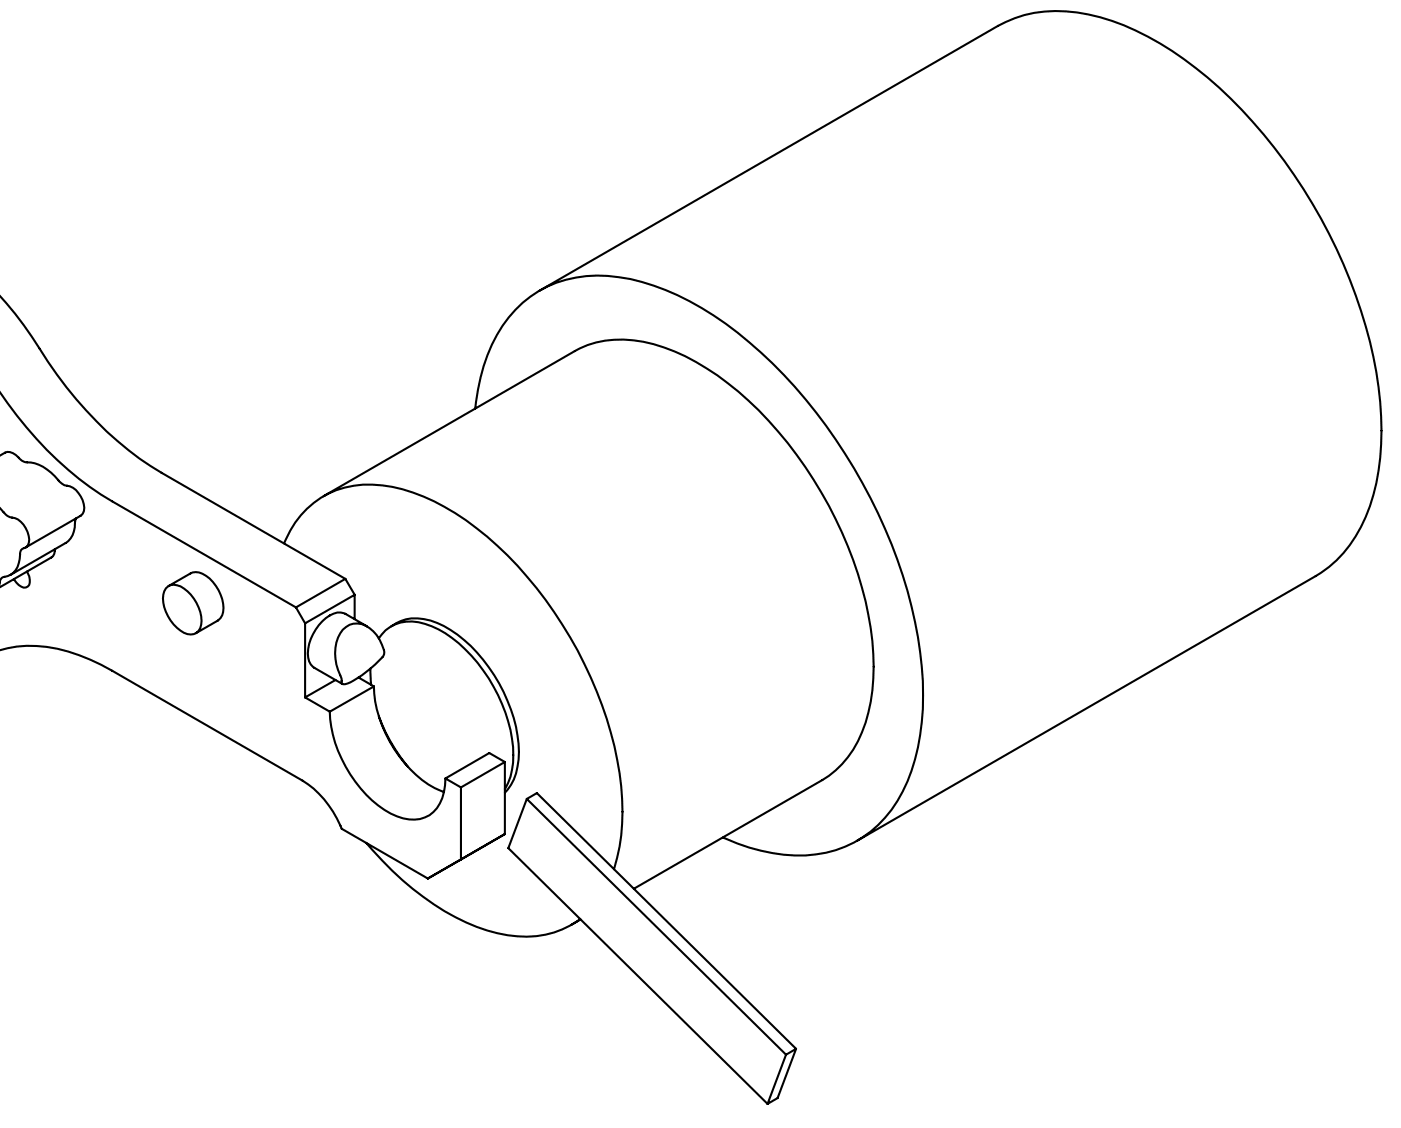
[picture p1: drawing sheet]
<svg xmlns="http://www.w3.org/2000/svg" width="270mm" height="218mm" viewBox="0 0 270 218" stroke-linecap="round" stroke-linejoin="round" font-family="sans-serif">
<g fill="none" stroke="#000" stroke-width=".4">
<path d="M-.1 57a78.3 78.3 0 0 1 9.4 12.8 72.4 72.4 0 0 0 19.7 20.1l37.6 21.7M104.1 56l88.4-51a24 24 0 0 1 17.4-2.2 54 54 0 0 1 23 12.2 100.8 100.8 0 0 1 32.5 56.8 55.9 55.9 0 0 1-.5 23.6 25.1 25.1 0 0 1-11.2 15.7l-88.4 51M0 75.6a68.7 68.7 0 0 0 21.6 21.1l35.5 20.4M91.6 78.8a33.9 33.9 0 0 1 6.5-17.6 21.9 21.9 0 0 1 21.2-7.7 49.1 49.1 0 0 1 22.9 10.6 100 100 0 0 1 30.9 43.9 76.9 76.9 0 0 1 4.9 28.7 36.7 36.7 0 0 1-6.1 19.5 21.9 21.9 0 0 1-20.7 8.6 38 38 0 0 1-11.8-3.3M-.1 87.9l1.1-.6a2.84 2.84 0 0 1 3 1.4l.6 .4a8.4 8.4 0 0 1 6.9 3.8 2.61 2.61 0 0 0 2 .9 4.8 4.8 0 0 1 2.7 4.7l-.2 .5-.4 .5-10.6 6.1M-.1 97.9l.8 .9a2.74 2.74 0 0 0 2.2 1.1 4.8 4.8 0 0 1 2.7 4.7 1.4 1.4 0 0 1-1.3 1.2l-.4 .7a5.1 5.1 0 0 1-1.8 4.3l-1.3 .4a1.07 1.07 0 0 0-.9 1.2M14.7 100l-.2 .3a5.1 5.1 0 0 1-1.8 4.4l-10.7 6.2M62.4 95.7l48.4-28a18.9 18.9 0 0 1 13.3-1.8 39.3 39.3 0 0 1 16.2 8 75.7 75.7 0 0 1 22.1 28.8 62.8 62.8 0 0 1 6 28.2 26.8 26.8 0 0 1-4.9 15.1 17.2 17.2 0 0 1-4.9 4.4l-36.4 21M5.2 110.2a3.1 3.1 0 0 1 .4 2.6 1.21 1.21 0 0 1-2 0l-.9-1.1M10.6 105.9v.1a1.74 1.74 0 0 1-.7 1.5l-10 5.8M32 113.5a2.45 2.45 0 0 1 3.5 0 8 8 0 0 1 3.3 6.9 2.12 2.12 0 0 1-3.3 1.6 8 8 0 0 1-4-7.3zM32.5 113l4.3-2.4a3.2 3.2 0 0 1 3.6 1 8 8 0 0 1 2.6 6.4 2.4 2.4 0 0 1-1 1.7l-4.2 2.4"/>
<path d="M54.8 104.8a17.2 17.2 0 0 1 18.9-11.2 37 37 0 0 1 18.2 8.3 77.1 77.1 0 0 1 24.2 34.1 56.7 56.7 0 0 1 3.7 25.1 35.8 35.8 0 0 1-1.4 6.5M57.1 117.1l1.7 3.1M66.6 111.6l-9.5 5.5M66.6 111.6l1.8 3.1M68.4 114.7l-9.6 5.5M68.4 114.7v4.7M-.1 125.4a23.7 23.7 0 0 1 15.3 .9l4.3 1.9 2.1 1.1 36.7 21.2a19.1 19.1 0 0 1 7.6 9.3l16.6 9.6M58.8 120.2v14.3M58.8 134.5l4.8 2.7M63.6 137.2a24.9 24.9 0 0 0 10.5 19 8.8 8.8 0 0 0 7.8 1.4 6.3 6.3 0 0 0 3.7-4.9l.3-2.6M64.7 131.1l-5.9 3.4M66.1 121.4a3.9 3.9 0 0 1 5.9 .3 7.2 7.2 0 0 1 2.1 4.4l-.1 .3a21.9 21.9 0 0 1-7 5.4l-.8 .1a.65 .65 0 0 1-.3-.8 12.2 12.2 0 0 1-1-7.2l.3-.9z"/>
<path d="M69.1 130.6l3 1.8M70.8 120.8l-4.2-2.4a3.3 3.3 0 0 0-3.7 .8 9.2 9.2 0 0 0-3.5 7.6 2.6 2.6 0 0 0 1.2 2l5.4 3.1M71.4 128.9l.2 3.2M72.1 132.4a24.7 24.7 0 0 0 10.5 18.9l1.2 .7 1.8 .7M72.1 132.4l-8.5 4.8M73.1 123.1a7.3 7.3 0 0 1 8.8-2.8 22.5 22.5 0 0 1 11.3 9 29.2 29.2 0 0 1 5.8 16.3 11.4 11.4 0 0 1-1.6 6.6M73.1 138.2a33.1 33.1 0 0 0 5.6 9.7M75.5 120.8a8.5 8.5 0 0 1 8.8-.7 26.3 26.3 0 0 1 12 11.7 27 27 0 0 1 3.7 14.7 9.7 9.7 0 0 1-2.6 6.4M85.9 150.1l3 1.7M88.9 151.8v13.9M97.4 146.9l-8.5 4.9M97.4 146.9v13.9l-8.5 4.9"/>
<path d="M97.4 146.9l-3-1.7-8.5 4.9M101.6 154.1l-3.6 9.5 50 49.3M101.6 154.1l50 49.3M101.6 154.1l1.9-1.2 50 49.4M70.6 162.5a56.9 56.9 0 0 0 19.3 15.4 25.1 25.1 0 0 0 15.3 2.3 16.4 16.4 0 0 0 6.7-3M88.9 165.7l-6.4 3.7M91 164.5l-8.5 4.9M112 177.3l-1.9 1.1M151.6 203.4l-3.6 9.5M153.5 202.3l-1.9 1.1M153.5 202.3l-3.5 9.4-2 1.2"/>
</g>
</svg>
